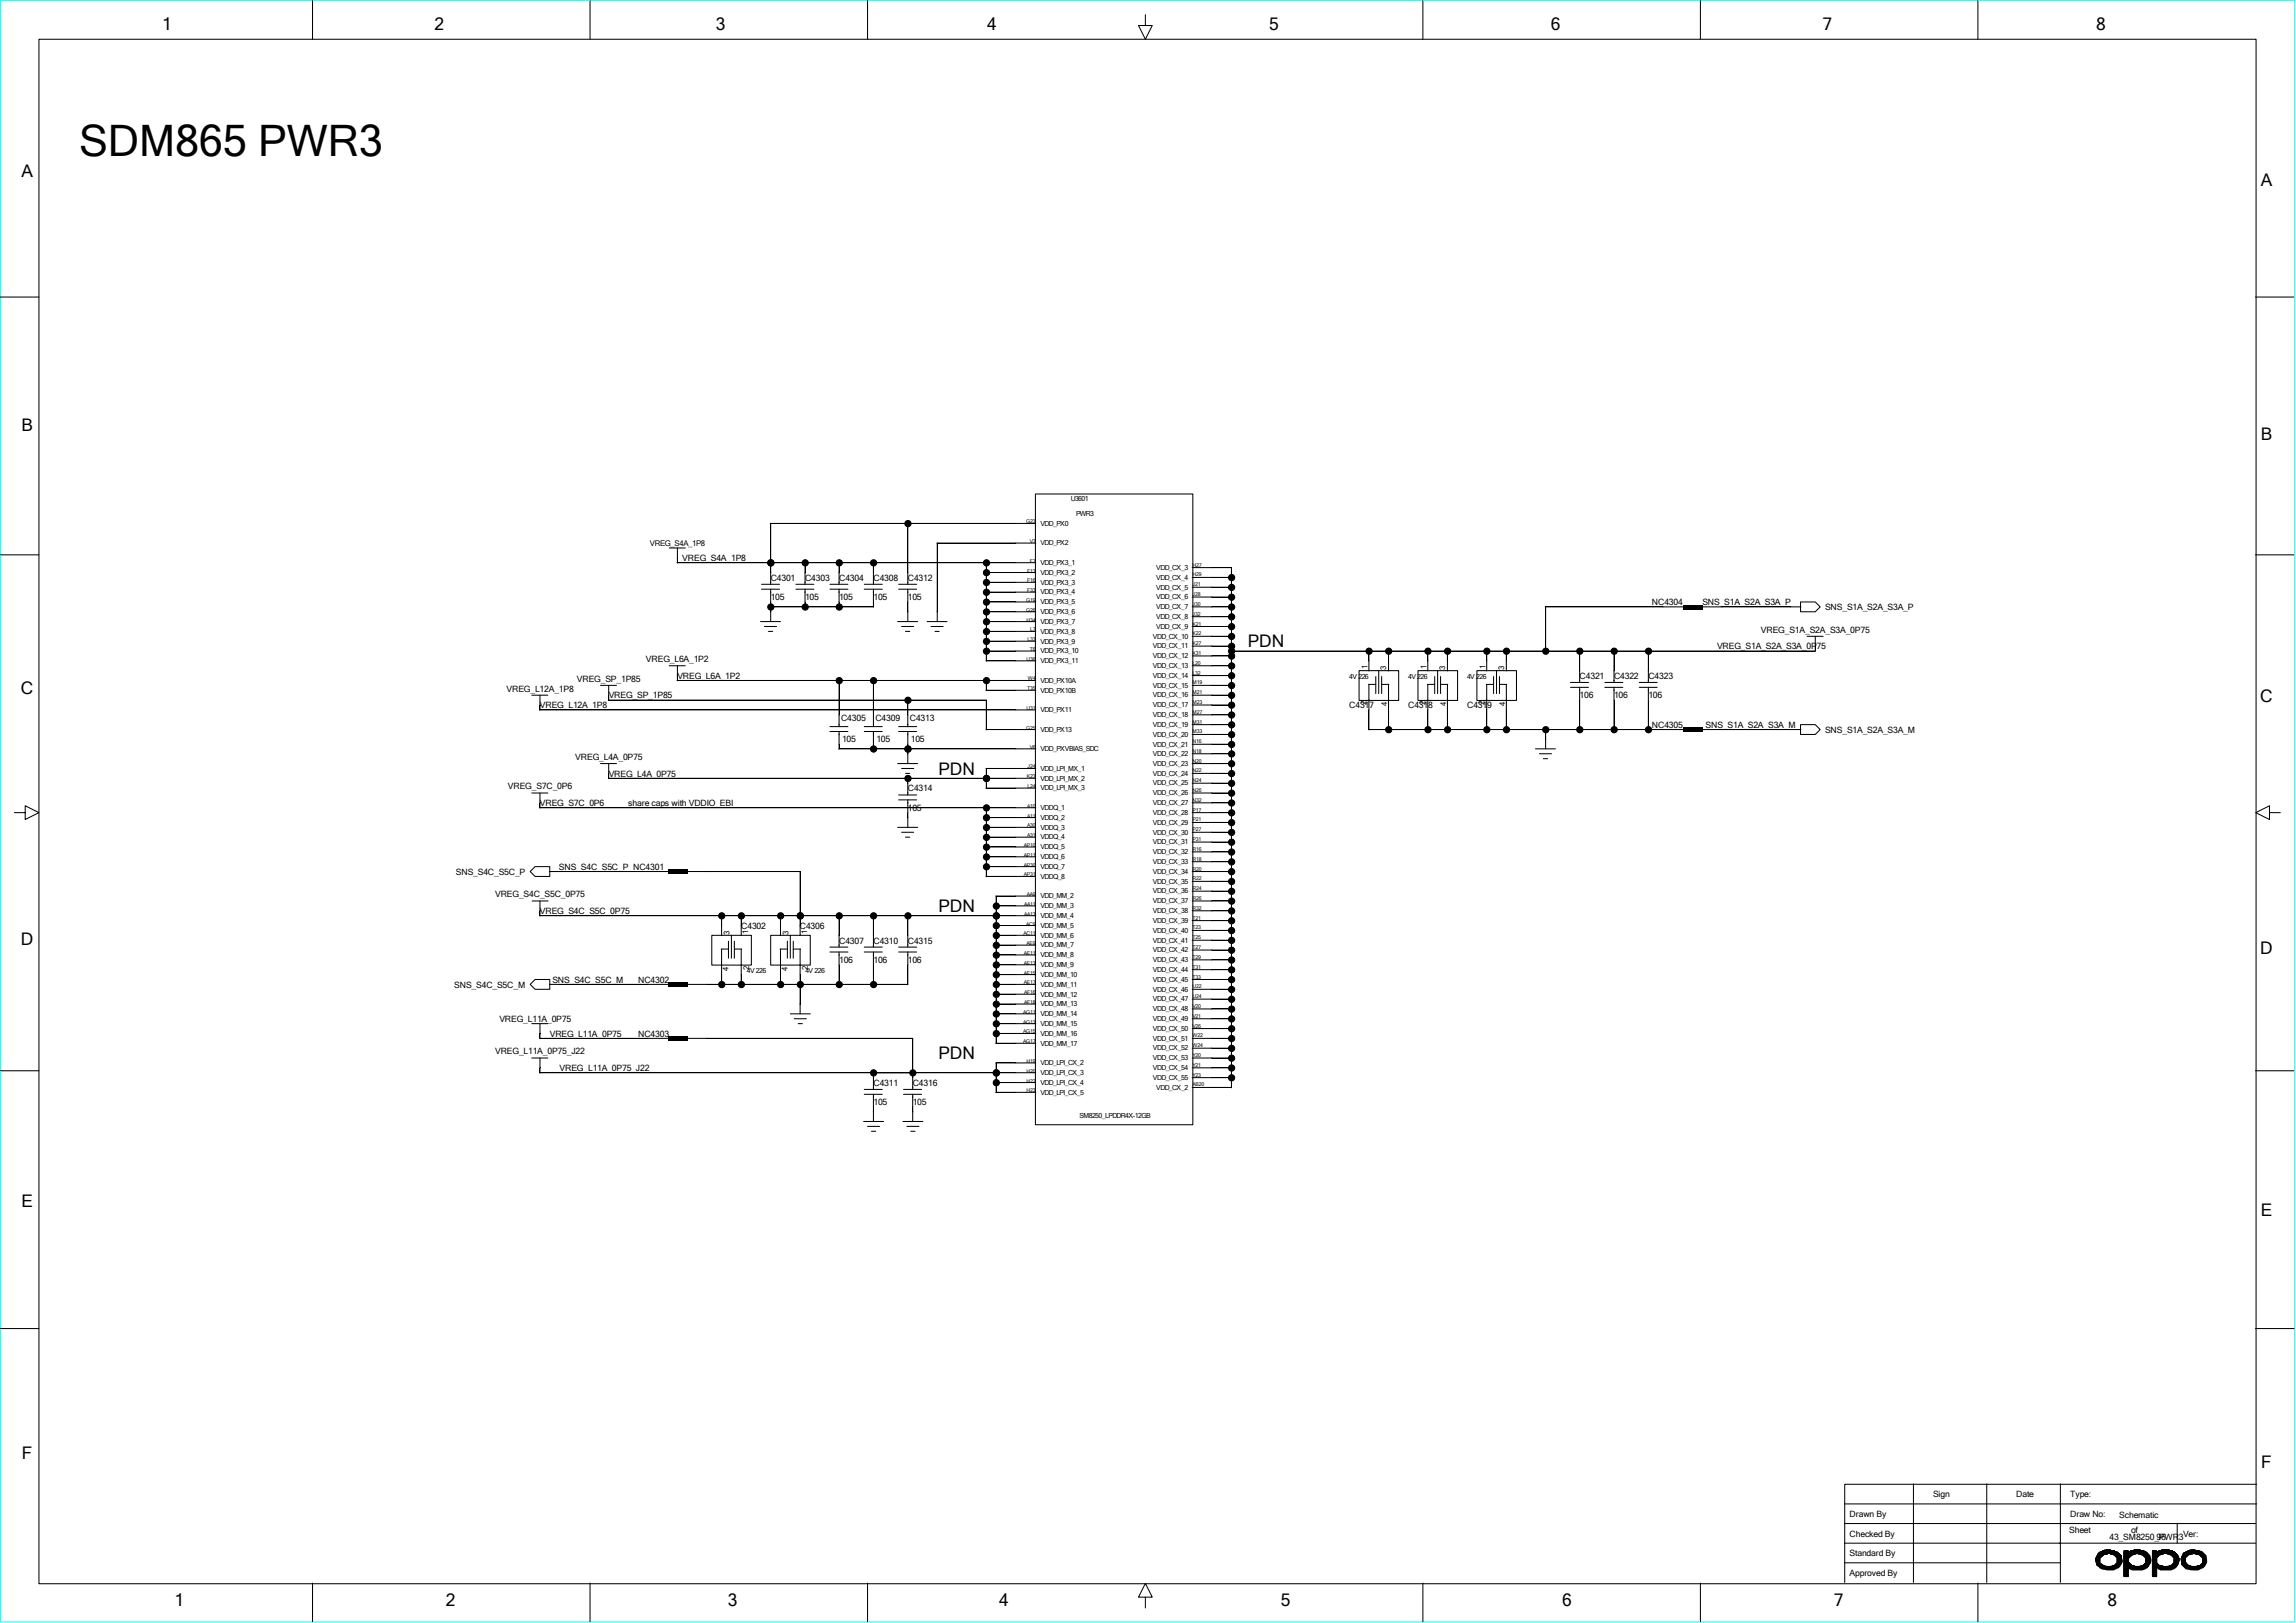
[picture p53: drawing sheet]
<svg xmlns="http://www.w3.org/2000/svg" width="297mm" height="210mm" viewBox="0 0 297 210" stroke-linecap="round" stroke-linejoin="round" font-family="sans-serif">
<defs><g id="words">
<text font-size="5.6" x="10.2" y="20.2">SDM865 PWR3</text>
<g font-size="2.2">
<text x="21" y="3.9">1</text>
<text x="56.2" y="3.9">2</text>
<text x="92.6" y="3.9">3</text>
<text x="127.7" y="3.9">4</text>
<text x="164.2" y="3.9">5</text>
<text x="200.6" y="3.9">6</text>
<text x="235.8" y="3.9">7</text>
<text x="271.1" y="3.9">8</text>
<text x="2.8" y="22.9">A</text>
<text x="292.5" y="24.1">A</text>
<text x="2.8" y="55.8">B</text>
<text x="292.5" y="57">B</text>
<text x="161.4" y="83.8">PDN</text>
<text x="2.7" y="89.7">C</text>
<text x="292.4" y="90.8">C</text>
<text x="121.4" y="100.2">PDN</text>
<text x="121.4" y="118">PDN</text>
<text x="2.7" y="122.3">D</text>
<text x="292.4" y="123.5">D</text>
<text x="121.4" y="137.1">PDN</text>
<text x="2.8" y="156.2">E</text>
<text x="292.5" y="157.4">E</text>
<text x="2.8" y="188.8">F</text>
<text x="292.5" y="189.9">F</text>
<text x="22.6" y="207.9">1</text>
<text x="57.7" y="207.9">2</text>
<text x="94.1" y="207.9">3</text>
<text x="129.2" y="207.9">4</text>
<text x="165.7" y="207.9">5</text>
<text x="202.1" y="207.9">6</text>
<text x="237.2" y="207.9">7</text>
<text x="272.6" y="207.9">8</text>
</g>
<g font-size="1.1">
<text x="88.3" y="72.6">VREG_S4A_1P8</text>
<text x="99.7" y="77.7">105</text>
<text x="99.7" y="75.1">C4301</text>
<text x="104.1" y="77.7">105</text>
<text x="104.1" y="75.1">C4303</text>
<text x="108.5" y="77.7">105</text>
<text x="108.5" y="75.1">C4304</text>
<text x="113" y="77.7">105</text>
<text x="113" y="75.1">C4308</text>
<text x="117.4" y="75.1">C4312</text>
<text x="117.4" y="77.7">105</text>
<text x="213.7" y="78.3">NC4304</text>
<text x="220.2" y="78.3">SNS_S1A_S2A_S3A_P</text>
<text x="227.8" y="81.9">VREG_S1A_S2A_S3A_0P75</text>
<text x="236.1" y="79">SNS_S1A_S2A_S3A_P</text>
<text x="65.5" y="89.5">VREG_L12A_1P8</text>
<text x="74.6" y="88.2">VREG_SP_1P85</text>
<text x="83.6" y="85.7">VREG_L6A_1P2</text>
<text x="87.6" y="87.8">VREG_L6A_1P2</text>
<text x="204.3" y="87.8">C4321</text>
<text x="208.8" y="87.8">C4322</text>
<text x="213.2" y="87.8">C4323</text>
<text x="222.1" y="84">VREG_S1A_S2A_S3A_0P75</text>
<text x="69.8" y="91.7">VREG_L12A_1P8</text>
<text x="78.7" y="90.4">VREG_SP_1P85</text>
<text x="108.8" y="93.3">C4305</text>
<text x="108.9" y="96">105</text>
<text x="113.2" y="93.3">C4309</text>
<text x="113.4" y="96">105</text>
<text x="117.7" y="93.3">C4313</text>
<text x="117.8" y="96">105</text>
<text x="174.5" y="91.7">C4317</text>
<text x="182.2" y="91.7">C4318</text>
<text x="189.8" y="91.7">C4319</text>
<text x="204.3" y="90.4">106</text>
<text x="208.8" y="90.4">106</text>
<text x="213.2" y="90.4">106</text>
<text x="213.7" y="94.2">NC4305</text>
<text x="220.6" y="94.2">SNS_S1A_S2A_S3A_M</text>
<text x="236.1" y="94.8">SNS_S1A_S2A_S3A_M</text>
<text x="74.4" y="98.3">VREG_L4A_0P75</text>
<text x="78.7" y="100.5">VREG_L4A_0P75</text>
<text x="65.7" y="102.2">VREG_S7C_0P6</text>
<text x="69.8" y="104.3">VREG_S7C_0P6</text>
<text x="81.3" y="104.3">share caps with VDDIO_EBI</text>
<text x="117.4" y="102.4">C4314</text>
<text x="117.4" y="104.9">105</text>
<text x="59" y="113.2">SNS_S4C_S5C_P</text>
<text x="72.3" y="112.6">SNS_S4C_S5C_P NC4301</text>
<text x="64.1" y="116.1">VREG_S4C_S5C_0P75</text>
<text x="69.8" y="118.3">VREG_S4C_S5C_0P75</text>
<text x="95.9" y="120.2">C4302</text>
<text x="103.5" y="120.2">C4306</text>
<text x="108.5" y="122.1">C4307</text>
<text x="108.5" y="124.6">106</text>
<text x="113" y="122.1">C4310</text>
<text x="113" y="124.6">106</text>
<text x="117.4" y="122.1">C4315</text>
<text x="117.4" y="124.6">106</text>
<text x="58.8" y="127.8">SNS_S4C_S5C_M</text>
<text x="71.5" y="127.2">SNS_S4C_S5C_M</text>
<text x="82.5" y="127.2">NC4302</text>
<text x="64.1" y="136.4">VREG_L11A_0P75_J22</text>
<text x="64.6" y="132.2">VREG_L11A_0P75</text>
<text x="71.1" y="134.2">VREG_L11A_0P75</text>
<text x="82.5" y="134.2">NC4303</text>
<text x="72.4" y="138.6">VREG_L11A_0P75_J22</text>
<text x="113" y="140.5">C4311</text>
<text x="113" y="143">105</text>
<text x="118.1" y="143">105</text>
<text x="118.1" y="140.5">C4316</text>
<text x="239.3" y="196.3">Drawn By</text>
<text x="250.1" y="193.8">Sign</text>
<text x="260.8" y="193.8">Date</text>
<text x="267.8" y="196.3">Draw No:</text>
<text x="267.8" y="193.8">Type:</text>
<text x="274.2" y="196.4">Schematic</text>
<text x="239.3" y="198.8">Checked By</text>
<text x="239.3" y="201.4">Standard By</text>
<text x="239.3" y="203.9">Approved By</text>
<text x="267.7" y="198.3">Sheet</text>
<text x="272.9" y="199.2">43_SM8250_PWR3</text>
<text x="275.7" y="198.3">of</text>
<text x="279" y="199.2">96</text>
<text x="282.4" y="198.8">Ver:</text>
</g>
<g font-size="1">
<text x="84.1" y="70.7">VREG_S4A_1P8</text>
<text x="176.9" y="86.6" transform="rotate(-90 176.9 86.6)">1</text>
<text x="179.3" y="86.7" transform="rotate(-90 179.3 86.7)">3</text>
<text x="184.5" y="86.6" transform="rotate(-90 184.5 86.6)">1</text>
<text x="186.9" y="86.7" transform="rotate(-90 186.9 86.7)">3</text>
<text x="192.2" y="86.6" transform="rotate(-90 192.2 86.6)">1</text>
<text x="194.6" y="86.7" transform="rotate(-90 194.6 86.7)">3</text>
<text x="176.8" y="91.2" transform="rotate(-90 176.8 91.2)">2</text>
<text x="179.5" y="91.4" transform="rotate(-90 179.5 91.4)">4</text>
<text x="184.4" y="91.2" transform="rotate(-90 184.4 91.2)">2</text>
<text x="187.1" y="91.4" transform="rotate(-90 187.1 91.4)">4</text>
<text x="192" y="91.2" transform="rotate(-90 192 91.2)">2</text>
<text x="194.7" y="91.4" transform="rotate(-90 194.7 91.4)">4</text>
<text x="94.2" y="125.6" transform="rotate(-90 94.2 125.6)">4</text>
<text x="94.4" y="120.9" transform="rotate(-90 94.4 120.9)">3</text>
<text x="96.8" y="120.8" transform="rotate(-90 96.8 120.8)">1</text>
<text x="96.9" y="125.5" transform="rotate(-90 96.9 125.5)">2</text>
<text x="101.9" y="125.6" transform="rotate(-90 101.9 125.6)">4</text>
<text x="102" y="120.9" transform="rotate(-90 102 120.9)">3</text>
<text x="104.4" y="120.8" transform="rotate(-90 104.4 120.8)">1</text>
<text x="104.5" y="125.5" transform="rotate(-90 104.5 125.5)">2</text>
</g>
<g font-size=".9">
<text x="138.5" y="64.9">U3601</text>
<text x="134.6" y="68">VDD_PX0</text>
<text x="134.6" y="70.6">VDD_PX2</text>
<text x="139.2" y="66.8">PWR3</text>
<text x="134.6" y="73.1">VDD_PX3_1</text>
<text x="134.6" y="74.4">VDD_PX3_2</text>
<text x="134.6" y="75.6">VDD_PX3_3</text>
<text x="134.6" y="76.9">VDD_PX3_4</text>
<text x="149.6" y="73.7">VDD_CX_3</text>
<text x="149.6" y="75">VDD_CX_4</text>
<text x="149.6" y="76.3">VDD_CX_5</text>
<text x="149.6" y="77.6">VDD_CX_6</text>
<text x="134.6" y="78.2">VDD_PX3_5</text>
<text x="134.6" y="79.5">VDD_PX3_6</text>
<text x="134.6" y="80.7">VDD_PX3_7</text>
<text x="134.6" y="82">VDD_PX3_8</text>
<text x="134.6" y="83.3">VDD_PX3_9</text>
<text x="149.1" y="82.6">VDD_CX_10</text>
<text x="149.1" y="83.9">VDD_CX_11</text>
<text x="149.6" y="78.8">VDD_CX_7</text>
<text x="149.6" y="80.1">VDD_CX_8</text>
<text x="149.6" y="81.4">VDD_CX_9</text>
<text x="134.6" y="84.5">VDD_PX3_10</text>
<text x="134.6" y="85.8">VDD_PX3_11</text>
<text x="134.6" y="88.3">VDD_PX10A</text>
<text x="134.6" y="89.6">VDD_PX10B</text>
<text x="149.1" y="85.2">VDD_CX_12</text>
<text x="149.1" y="86.4">VDD_CX_13</text>
<text x="149.1" y="87.7">VDD_CX_14</text>
<text x="149.1" y="89">VDD_CX_15</text>
<text x="174.5" y="87.8">4V 226</text>
<text x="182.2" y="87.8">4V 226</text>
<text x="189.8" y="87.8">4V 226</text>
<text x="134.6" y="92.2">VDD_PX11</text>
<text x="134.6" y="94.7">VDD_PX13</text>
<text x="149.1" y="90.3">VDD_CX_16</text>
<text x="149.1" y="91.5">VDD_CX_17</text>
<text x="149.1" y="92.8">VDD_CX_18</text>
<text x="149.1" y="94.1">VDD_CX_19</text>
<text x="149.1" y="95.3">VDD_CX_20</text>
<text x="134.6" y="97.2">VDD_PXVBIAS_SDC</text>
<text x="134.6" y="99.7">VDD_LPI_MX_1</text>
<text x="134.6" y="101">VDD_LPI_MX_2</text>
<text x="149.1" y="96.6">VDD_CX_21</text>
<text x="149.1" y="97.8">VDD_CX_22</text>
<text x="149.1" y="99.1">VDD_CX_23</text>
<text x="149.1" y="100.4">VDD_CX_24</text>
<text x="149.1" y="101.6">VDD_CX_25</text>
<text x="134.6" y="102.3">VDD_LPI_MX_3</text>
<text x="134.6" y="104.8">VDDQ_1</text>
<text x="134.6" y="106.1">VDDQ_2</text>
<text x="134.6" y="107.4">VDDQ_3</text>
<text x="149.1" y="102.9">VDD_CX_26</text>
<text x="149.1" y="104.2">VDD_CX_27</text>
<text x="149.1" y="105.5">VDD_CX_28</text>
<text x="149.1" y="106.7">VDD_CX_29</text>
<text x="149.1" y="108">VDD_CX_30</text>
<text x="134.6" y="108.6">VDDQ_4</text>
<text x="134.6" y="109.9">VDDQ_5</text>
<text x="134.6" y="111.2">VDDQ_6</text>
<text x="134.6" y="112.4">VDDQ_7</text>
<text x="134.6" y="113.7">VDDQ_8</text>
<text x="149.1" y="109.3">VDD_CX_31</text>
<text x="149.1" y="110.5">VDD_CX_32</text>
<text x="149.1" y="111.8">VDD_CX_33</text>
<text x="149.1" y="113.1">VDD_CX_34</text>
<text x="134.6" y="116.2">VDD_MM_2</text>
<text x="134.6" y="117.5">VDD_MM_3</text>
<text x="134.6" y="118.8">VDD_MM_4</text>
<text x="149.1" y="114.3">VDD_CX_35</text>
<text x="149.1" y="115.6">VDD_CX_36</text>
<text x="149.1" y="116.9">VDD_CX_37</text>
<text x="149.1" y="118.2">VDD_CX_38</text>
<text x="149.1" y="119.4">VDD_CX_39</text>
<text x="96.6" y="125.9">4V 226</text>
<text x="104.2" y="125.9">4V 226</text>
<text x="134.6" y="120.1">VDD_MM_5</text>
<text x="134.6" y="121.3">VDD_MM_6</text>
<text x="134.6" y="122.6">VDD_MM_7</text>
<text x="134.6" y="123.9">VDD_MM_8</text>
<text x="134.6" y="125.1">VDD_MM_9</text>
<text x="149.1" y="120.7">VDD_CX_40</text>
<text x="149.1" y="122">VDD_CX_41</text>
<text x="149.1" y="123.2">VDD_CX_42</text>
<text x="149.1" y="124.5">VDD_CX_43</text>
<text x="149.1" y="125.8">VDD_CX_44</text>
<text x="134.6" y="126.4">VDD_MM_10</text>
<text x="134.6" y="127.7">VDD_MM_11</text>
<text x="134.6" y="128.9">VDD_MM_12</text>
<text x="134.6" y="130.2">VDD_MM_13</text>
<text x="134.6" y="131.5">VDD_MM_14</text>
<text x="149.1" y="127">VDD_CX_45</text>
<text x="149.1" y="128.3">VDD_CX_46</text>
<text x="149.1" y="129.6">VDD_CX_47</text>
<text x="149.1" y="130.9">VDD_CX_48</text>
<text x="134.6" y="132.8">VDD_MM_15</text>
<text x="134.6" y="134">VDD_MM_16</text>
<text x="134.6" y="135.3">VDD_MM_17</text>
<text x="134.6" y="137.8">VDD_LPI_CX_2</text>
<text x="149.1" y="132.1">VDD_CX_49</text>
<text x="149.1" y="133.4">VDD_CX_50</text>
<text x="149.1" y="134.7">VDD_CX_51</text>
<text x="149.1" y="135.9">VDD_CX_52</text>
<text x="149.1" y="137.2">VDD_CX_53</text>
<text x="134.6" y="139.1">VDD_LPI_CX_3</text>
<text x="134.6" y="140.4">VDD_LPI_CX_4</text>
<text x="134.6" y="141.6">VDD_LPI_CX_5</text>
<text x="149.1" y="138.5">VDD_CX_54</text>
<text x="149.1" y="139.7">VDD_CX_55</text>
<text x="149.6" y="141">VDD_CX_2</text>
<text x="139.7" y="144.7">SM8250_LPDDR4X-12GB</text>
</g>
<g font-size=".7">
<text x="132.8" y="67.7">G23</text>
<text x="133.2" y="70.3">V7</text>
<text x="132.8" y="77.9">G19</text>
<text x="132.9" y="76.6">F33</text>
<text x="132.9" y="75.4">F16</text>
<text x="132.9" y="74.1">F13</text>
<text x="133.2" y="72.8">F7</text>
<text x="154.3" y="77.1">J28</text>
<text x="154.3" y="75.9">J21</text>
<text x="154.3" y="74.6">H29</text>
<text x="154.3" y="73.3">H27</text>
<text x="132.8" y="79.2">G26</text>
<text x="132.8" y="80.4">H34</text>
<text x="132.9" y="83">L33</text>
<text x="133.3" y="81.7">L7</text>
<text x="154.3" y="83.5">K27</text>
<text x="154.3" y="82.2">K22</text>
<text x="154.3" y="80.9">K21</text>
<text x="154.3" y="79.7">J32</text>
<text x="154.3" y="78.4">J30</text>
<text x="132.8" y="85.5">U36</text>
<text x="132.9" y="89.3">T35</text>
<text x="133" y="88.1">W4</text>
<text x="133.2" y="84.2">T6</text>
<text x="154.3" y="89.8">M21</text>
<text x="154.3" y="88.6">M19</text>
<text x="154.3" y="87.3">L32</text>
<text x="154.3" y="86">L20</text>
<text x="154.3" y="84.8">K31</text>
<text x="132.8" y="94.4">G25</text>
<text x="132.8" y="91.9">U31</text>
<text x="154.3" y="94.9">M33</text>
<text x="154.3" y="93.6">M31</text>
<text x="154.3" y="92.4">M27</text>
<text x="154.3" y="91.1">M23</text>
<text x="132.8" y="100.7">K23</text>
<text x="132.9" y="102">L24</text>
<text x="132.9" y="99.4">J24</text>
<text x="133.2" y="96.9">V6</text>
<text x="154.3" y="101.2">N24</text>
<text x="154.3" y="99.9">N22</text>
<text x="154.3" y="98.7">N20</text>
<text x="154.3" y="97.4">N18</text>
<text x="154.3" y="96.2">N16</text>
<text x="132.9" y="107.1">A30</text>
<text x="132.9" y="105.8">A11</text>
<text x="132.9" y="104.5">A10</text>
<text x="154.3" y="107.6">P27</text>
<text x="154.3" y="106.3">P21</text>
<text x="154.3" y="105">P17</text>
<text x="154.3" y="103.8">N32</text>
<text x="154.3" y="102.5">N26</text>
<text x="132.5" y="113.4">AP31</text>
<text x="132.5" y="112.1">AP30</text>
<text x="132.5" y="110.9">AP11</text>
<text x="132.5" y="109.6">AP10</text>
<text x="132.9" y="108.3">A31</text>
<text x="154.3" y="113.9">R22</text>
<text x="154.3" y="112.6">R20</text>
<text x="154.3" y="111.4">R18</text>
<text x="154.3" y="110.1">R16</text>
<text x="154.3" y="108.8">P31</text>
<text x="132.5" y="118.5">AA13</text>
<text x="132.5" y="117.2">AA11</text>
<text x="132.8" y="119.8">AC9</text>
<text x="132.8" y="116">AA9</text>
<text x="154.3" y="119">T21</text>
<text x="154.3" y="117.7">R32</text>
<text x="154.3" y="116.5">R26</text>
<text x="154.3" y="115.2">R24</text>
<text x="132.4" y="121">AC11</text>
<text x="132.5" y="124.8">AE13</text>
<text x="132.5" y="123.6">AE11</text>
<text x="132.8" y="122.3">AE9</text>
<text x="154.3" y="125.3">T31</text>
<text x="154.3" y="124.1">T29</text>
<text x="154.3" y="122.8">T27</text>
<text x="154.3" y="121.5">T25</text>
<text x="154.3" y="120.3">T23</text>
<text x="132.4" y="131.2">AG11</text>
<text x="132.5" y="127.4">AE17</text>
<text x="132.5" y="126.1">AE15</text>
<text x="132.5" y="129.9">AF18</text>
<text x="132.5" y="128.7">AF16</text>
<text x="154.3" y="131.7">V21</text>
<text x="154.3" y="130.4">V20</text>
<text x="154.3" y="129.2">U24</text>
<text x="154.3" y="127.9">U22</text>
<text x="154.3" y="126.6">T33</text>
<text x="132.4" y="135">AG17</text>
<text x="132.4" y="133.7">AG15</text>
<text x="132.4" y="132.5">AG13</text>
<text x="132.8" y="137.5">H19</text>
<text x="154.3" y="136.8">Y20</text>
<text x="154.3" y="135.5">W24</text>
<text x="154.3" y="134.2">W22</text>
<text x="154.3" y="133">V26</text>
<text x="132.8" y="141.4">H23</text>
<text x="132.8" y="140.1">H22</text>
<text x="132.8" y="138.8">H20</text>
<text x="154.3" y="140.6">AB20</text>
<text x="154.3" y="139.3">Y23</text>
<text x="154.3" y="138">Y21</text>
</g>
</g></defs>
<path d="M.1 0h296.7v209.9h-296.7z" fill="none" stroke="#0ff" stroke-width=".13"/>
<g fill="none" stroke="#000" stroke-width=".13">
<path d="M5 5.1h286.8v199.8h-286.8zM40.4 .1v5M76.3 .1v5M112.2 .1v5M148.2 1.9v1.4h.9l-.9 1.8-.9-1.8h.9M184.1 .1v5M220 .1v5M255.9 .1v5M0 38.4h5M291.8 38.4h5M0 71.8h5M86.6 70.9h2"/>
<path d="M87.6 72.8h46.4M87.6 70.9v2M98.5 76.2h2.3M98.5 75.6h2.3M99.7 67.7h34.3M99.7 78.5h13.3M99.7 67.7v7.9M99.7 76.2v4.2M103 76.2h2.3M103 75.6h2.3M104.1 72.8v2.8M104.1 76.2v2.4"/>
<path d="M107.4 76.2h2.3M107.4 75.6h2.3M108.5 72.8v2.8M108.5 76.2v2.4M111.8 76.2h2.3M111.8 75.6h2.3M113 72.8v2.8M113 76.2v2.4M116.2 76.2h2.4M116.2 75.6h2.4M117.4 67.7v7.9M117.4 76.2v4.2"/>
<path d="M121.2 70.3h12.8M121.2 70.3v10.1M127.6 79.2h6.4M127.6 77.9h6.4M127.6 76.6h6.4M127.6 75.4h6.4M127.6 74.1h6.4M127.6 72.8v12.8M133.9 63.9h20.4v81.6h-20.4zM154.2 78.5h5.1M154.2 74.7h5.1M154.2 73.4h5.1v67.4"/>
<path d="M154.2 76h5.1M154.2 77.3h5.1M154.2 79.8h5.1M199.9 78.5h17.8M199.9 78.5v5.8M220.2 78.5h12.8M232.9 77.9h1.9l.7 .6-.7 .7h-1.9zM291.8 71.8h5M68.8 90h2.1M69.8 91.9h64.2M69.8 90v1.9M77.7 88.7h2.1"/>
<path d="M77.7 98.8h2.1M78.7 90.6h48.9v3.8M78.7 88.7v1.9M78.7 98.8v2M86.6 86.1h2M87.6 88.1h46.4M87.6 86.1v2M98.4 80.4h2.6M98.9 81.1h1.6M99.4 81.7h.5M107.4 94.7h2.3M107.4 94h2.3"/>
<path d="M108.5 96.9h25.5M108.5 88.1v5.9M108.5 94.7v2.2M111.8 94.7h2.3M111.8 94h2.3M113 88.1v5.9M113 94.7v2.2M116.1 80.4h2.6M116.1 98.8h2.6M116.2 94.7h2.4M116.2 94h2.4M116.6 81.1h1.6"/>
<path d="M116.6 99.4h1.6M117.1 81.7h.6M117.4 90.6v3.4M117.4 94.7v4.1M119.9 80.4h2.6M120.4 81.1h1.6M120.9 81.7h.6M127.6 80.4h6.4M127.6 81.7h6.4M127.6 85.5h6.4M127.6 84.2h6.4M127.6 83h6.4"/>
<path d="M127.6 89.3h6.4M127.6 94.4h6.4M127.6 99.4h6.4M127.6 88.1v1.3M127.6 99.4v2.6M154.2 81.1h5.1M154.2 86.1h5.1M154.2 90h5.1M154.2 88.7h5.1M154.2 98.8h5.1M154.2 82.3h5.1M154.2 97.5h5.1"/>
<path d="M154.2 83.6h5.1M154.2 84.9h5.1M154.2 87.4h5.1M154.2 91.2h5.1M154.2 92.5h5.1M154.2 93.8h5.1M154.2 95h5.1M154.2 96.3h5.1M159.3 84.2h75.5M175.8 86.8h5.1v3.8h-5.1zM177 94.4h40.7M177 88.6h1"/>
<path d="M177.1 84.2v2.6M177.1 88.6v5.8M178 87.5v2.2M178.4 86.8v2.9M178.7 88.6h1M178.7 87.5v2.2M179.6 84.2v2.6M179.6 88.6v5.8M183.4 86.8h5.2v3.8h-5.2zM184.7 88.6h.9M184.7 84.2v2.6M184.7 88.6v5.8"/>
<path d="M185.6 87.5v2.2M186 86.8v2.9M186.4 88.6h.9M186.4 87.5v2.2M187.2 84.2v2.6M187.2 88.6v5.8M191.1 86.8h5.1v3.8h-5.1zM192.3 88.6h.9M192.3 84.2v2.6M192.3 88.6v5.8M193.2 87.5v2.2M193.6 86.8v2.9"/>
<path d="M194 88.6h.9M194 87.5v2.2M194.9 84.2v2.6M194.9 88.6v5.8M198.6 96.9h2.6M199.1 97.5h1.6M199.6 98.2h.6M199.9 94.4v2.5M203.2 88.9h2.3M203.2 88.3h2.3M204.3 84.2v4.1M204.3 88.9v5.5"/>
<path d="M207.6 88.9h2.3M207.6 88.3h2.3M208.8 84.2v4.1M208.8 88.9v5.5M212 88.9h2.4M212 88.3h2.4M213.2 84.2v4.1M213.2 88.9v5.5M220.2 94.4h12.8M232.9 93.8h1.9l.7 .6-.7 .6h-1.9zM233.8 82.3h2M234.8 82.3v2"/>
<path d="M1.9 105.2h1.4v-.9l1.7 .9-1.7 .8v-.8M68.6 112.8l.6-.7h1.9v1.3h-1.9zM68.8 102.6h2.1M68.8 116.6h2.1M69.8 104.5h64.2M69.8 118.5h64.2M69.8 102.6v2M69.8 116.6v1.9M71.1 112.8h15.3M78.7 100.7h55.3M88.9 112.8h14.6v8.3M93.3 118.5v2.6"/>
<path d="M95.9 118.5v2.6M101 118.5v2.6M108.5 118.5v4.1M113 118.5v4.1M116.1 107.1h2.6M116.2 103.5h2.4M116.2 102.9h2.4M116.6 107.7h1.6M117.1 100.1h.6M117.1 108.3h.6M117.4 100.7v2.2M117.4 103.5v3.6"/>
<path d="M117.4 118.5v4.1M127.6 102h6.4M127.6 107.1h6.4M127.6 108.3h6.4M127.6 113.4h6.4M127.6 112.1h6.4M127.6 110.9h6.4M127.6 109.6h6.4M127.6 105.8h6.4M127.6 104.5v9M128.8 116h5.2M128.8 117.2h5.2"/>
<path d="M128.8 119.8h5.2M128.9 116v19M154.2 100.1h5.1M154.2 107.7h5.1M154.2 102.6h5.1M154.2 116.6h5.1M154.2 112.8h5.1M154.2 101.3h5.1M154.2 103.9h5.1M154.2 105.2h5.1M154.2 106.4h5.1M154.2 109h5.1"/>
<path d="M154.2 110.2h5.1M154.2 111.5h5.1M154.2 114h5.1M154.2 115.3h5.1M154.2 117.9h5.1M154.2 119.1h5.1M293.6 105.2v-.9l-1.8 .9 1.8 .8v-.8h1.4M0 138.6h5M68.6 127.4l.6-.7h1.9v1.3h-1.9zM68.8 132.5h2.1M68.8 136.9h2.1M69.8 134.4h16.6"/>
<path d="M69.8 138.8h64.2M69.8 132.5v1.9M69.8 136.9v2M71.1 127.4h15.3M88.9 127.4h28.5M88.9 134.4h29.2v6.6M92.1 121h5.1v3.9h-5.1zM93.3 122.8h.9M93.3 122.8v4.6M94.2 121.8v2.2M94.6 121v3M95 122.8h.9"/>
<path d="M95 121.8v2.2M95.9 122.8v4.6M99.7 121h5.1v3.9h-5.1zM100.9 122.8h1M101 122.8v4.6M101.9 121.8v2.2M102.2 121v3M102.2 131.2h2.6M102.6 122.8h.9M102.6 121.8v2.2M102.7 131.8h1.6M103.3 132.5h.5"/>
<path d="M103.5 122.8v8.4M107.4 123.2h2.3M107.4 122.6h2.3M108.5 123.2v4.2M111.8 123.2h2.3M111.8 122.6h2.3M113 123.2v4.2M113 138.8v2.2M116.2 123.2h2.4M116.2 122.6h2.4M117.4 123.2v4.2M128.8 127.4h5.2"/>
<path d="M128.8 131.2h5.2M128.8 132.5h5.2M128.8 137.5h5.2M128.8 121h5.2M128.8 122.3h5.2M128.8 123.6h5.2M128.8 124.8h5.2M128.8 126.1h5.2M128.8 128.7h5.2M128.8 129.9h5.2M128.8 133.7h5.2M128.8 135h5.2"/>
<path d="M128.9 137.5v3.9M154.2 131.8h5.1M154.2 136.9h5.1M154.2 134.4h5.1M154.2 120.4h5.1M154.2 121.7h5.1M154.2 122.9h5.1M154.2 124.2h5.1M154.2 125.5h5.1M154.2 126.7h5.1M154.2 128h5.1M154.2 129.3h5.1"/>
<path d="M154.2 130.6h5.1M154.2 133.1h5.1M154.2 135.6h5.1M154.2 138.2h5.1M154.2 139.4h5.1M291.8 138.6h5M111.7 145.1h2.6M111.8 141.6h2.3M111.8 141h2.3M112.2 145.8h1.6M112.7 146.4h.6M113 141.6v3.5"/>
<path d="M116.8 145.1h2.6M116.9 141.6h2.3M116.9 141h2.3M117.3 145.8h1.6M117.8 146.4h.6M118.1 141.6v3.5M128.8 141.4h5.2M128.8 140.1h5.2M154.2 140.7h5.1M0 171.9h5M291.8 171.9h5M238.6 194.6h53.3"/>
<path d="M238.6 199.7h53.2M238.6 197.1h53.2M247.5 192v12.8M257 192v12.8M266.5 192v12.8M281.6 197.1v2.6M291.9 192.1h-53.3v12.7M40.4 204.9v4.9M76.3 204.9v4.9M112.2 204.9v4.9M148.2 206.7h.9l-.9-1.8-.9 1.8h.9v1.4M184.1 204.9v4.9"/>
<path d="M220 204.9v4.9M238.6 202.2h27.9M255.9 204.9v4.9M271.1 201.6h.6M271.1 201.7h.5M271.1 201.8h.5M271.1 202h.5M271.1 202.1h.5M271.2 202.2h.4M271.2 201.3h.8M271.2 202.4h.7M271.2 202.5h.8"/>
<path d="M271.2 201.5v1M271.2 201.4v.8M271.3 202.6h.8M271.4 201.2v1.4h.6v.4v-.6M271.4 201.2v1.3M271.4 201h2.5M271.5 201v1.6v-1.5v.1M271.5 202.2v.4h.7M271.5 201a2.22 2.22 0 0 1 2.9 .3l.1 .8a1.54 1.54 0 0 1-1.7 1l-.9-.1-.7-.5-.1-.8zM271.6 201.6l.5-.4 .7-.2 .7 .2 .4 .4v.6l-.4 .4-.7 .1-.7-.1-.5-.4zM271.6 200.9v1.8M271.6 200.8h2.2"/>
<path d="M271.7 200.8v.7M271.7 202.3v.6M271.9 202.5v.5h1.9M271.9 200.8v.7h-.7M272 200.7v.5M272 200.7h1.4M272.1 200.7v.5h-.8M272.1 202.6v.4M272.2 200.7v.4M272.2 202.6v.4M272.2 200.6h.8M272.4 200.7v.4"/>
<path d="M272.4 202.7v.4M272.5 203.1h1M272.5 200.5v.6M272.5 202.7v.4M272.6 200.5v.6h-1.3M272.6 202.7v.4M272.8 200.5v.5M272.8 202.7v.4M272.9 200.5v.5M272.9 202.7v.4M273 200.5v.6h1.2M273 202.7v.4"/>
<path d="M273.1 200.7v.4M273.1 202.7v.4M273.3 200.7v.4M273.3 202.6v.5M273.3 202.6h1M273.4 200.7v.4M273.4 202.6v.5M273.4 201.2h.9M273.5 202.6v.4v-.4M273.5 200.7v.5M273.6 201.3h.8M273.6 200.8v.5"/>
<path d="M273.6 202.4v.6h-1.5M273.7 201.5h.7M273.8 200.8v.7M273.8 202.3v.6M273.9 202.2h.5M273.9 201.6h.5M273.9 201.7h.5M273.9 201.8h.6M273.9 202h.6M273.9 202.1h.6M273.9 200.8v.8M273.9 202.2v.7"/>
<path d="M274 200.9v2h-2.4M274.2 201v1.7h-2.6M274.3 201.2v1.3h-.7M274.4 201.3v1.1h-.7M274.7 202.2h.7M274.7 201h3M274.7 201.2h1.2M274.7 201.6h.6M274.7 201.7h.6M274.7 201.8h.6M274.7 202h.6M274.7 202.1h.6"/>
<path d="M274.7 202.4h.8M274.7 202.5h1M274.7 202.6h1.1M274.7 203h.6M274.7 203.1h.6M274.7 200.8h2.9M274.7 200.7h.6M274.7 203.2h.6M274.7 203.4h.6M274.7 203.5h.6M274.7 203.6h.6M274.7 203.8h.6"/>
<path d="M274.7 203.9h.6M274.8 200.7h.5v.3v-.2l.9-.2h.6l.3 .1a1.21 1.21 0 0 1 1 .9 1.21 1.21 0 0 1-.4 1.3 2.25 2.25 0 0 1-1.4 .2 .83 .83 0 0 1-.9-.2h-.1v1.1h-.5zM274.8 200.7v3.3M274.9 200.7v3.3M275 200.7v3.3M275.2 200.7v3.3M275.3 200.7v3.3h-.6M275.3 201.6l.5-.4 .6-.2 .8 .2 .4 .4v.6l-.4 .4-.8 .1-.6-.1-.5-.4zM275.4 200.8v.8M275.4 202.2v.7M275.5 203h2.1M275.5 200.8v.7h-.8"/>
<path d="M275.5 202.3v.7M275.6 200.7h1.7M275.7 200.7v.6h-1M275.7 202.4v.6M275.8 200.7v.5M275.8 202.6v.5M275.9 200.7v.4M275.9 202.6v.5M276.1 200.5v.6M276.1 202.6v.5M276.1 200.6h.7M276.2 200.5v.6h-1.5"/>
<path d="M276.2 202.7v.4M276.3 200.5v.6M276.3 202.7v.4M276.4 200.5v.5M276.4 202.7v.4M276.6 200.5v.6M276.6 202.7v.4M276.6 201.1h1.2M276.7 200.5v.6M276.7 202.7v.4M276.8 200.5v.6M276.8 202.7v.4"/>
<path d="M276.9 200.7v.4M276.9 202.6v.5M277 201.2h1M277 202.6h.8M277.1 200.7v.4M277.1 202.6v.5M277.2 200.7v.5M277.2 202.6v.5h-1.4M277.3 201.3h.8M277.3 202.5h.7M277.3 200.7v.6M277.3 202.4v.6"/>
<path d="M277.4 201.5h.7M277.5 200.8v.7M277.5 202.3v.7M277.5 202.2h.7M277.5 201.6h.6M277.5 201.7h.7M277.5 201.8h.7M277.5 202.1h.7M277.6 200.8v.8M277.6 202.2v.7M277.7 200.9v2h-3M277.8 201v1.7h-3.1"/>
<path d="M278 201.2v1.4M278.1 201.3v1.1h-.7M278.2 201.8v.2h-.7M278.4 202.2h.6M278.4 201h3M278.4 201.2h1.1M278.4 201.6h.6M278.4 201.7h.6M278.4 201.8h.6M278.4 202h.6M278.4 202.1h.6M278.4 202.4h.7"/>
<path d="M278.4 202.5h.8M278.4 202.6h1.1M278.4 203h.6M278.4 203.1h.6M278.4 200.8h2.9M278.4 200.7h.6M278.4 203.2h.6M278.4 203.4h.6M278.4 203.5h.6M278.4 203.6h.6M278.4 203.8h.6M278.4 203.9h.6"/>
<path d="M278.5 200.7h.5v.3v-.2h.1a2.02 2.02 0 0 1 2.4 .3l.1 .2a.49 .49 0 0 1 .2 .8 1.18 1.18 0 0 1-1.6 1h-.2a.83 .83 0 0 1-.9-.2h-.1v1.1h-.5zM278.5 200.7v3.3M278.6 200.7v3.3M278.7 200.7v3.3M278.8 200.7v3.3M279 200.7v3.3h-.6M279.1 200.8v.7h-.7M279.1 202.3v.6M279.2 203h2.1M279.2 200.7v.6h-.8M279.2 202.4v.6M279.3 200.7h1.7"/>
<path d="M279.4 200.7v.5M279.4 202.6v.4M279.4 201.2l.7-.2 .8 .2 .4 .4v.6l-.4 .4-.8 .1-.7-.1-.4-.4v-.6zM279.5 200.7v.4M279.5 202.6v.5M279.6 200.5v.6M279.6 202.6v.5M279.7 200.5v.6h-1.3M279.7 202.6v.5M279.9 200.5v.6M279.9 202.7v.4M280 200.5v.5"/>
<path d="M280 202.7v.4M280.1 200.5v.5M280.1 202.7v.4M280.2 200.5v.5M280.2 202.7v.4M280.3 201.1h1.2M280.4 200.5v.6M280.4 202.7v.4M280.5 200.5v.6M280.5 202.7v.4M280.6 200.5v.6M280.6 202.6v.5"/>
<path d="M280.7 201.2h.9M280.8 200.7v.4M280.8 202.6v.5M280.8 202.6h.7M280.9 200.7v.5M280.9 202.6v.5h-1.5M281 201.3h.8M281 202.5h.6M281 200.7v.6M281 202.4v.6M281.1 201.5h.7M281.1 200.8v.7"/>
<path d="M281.1 202.3v.7M281.2 202.2h.6M281.2 201.6h.7M281.2 201.7h.7M281.2 201.8h.7M281.2 202h.7M281.2 202.1h.6M281.3 200.8v2.1M281.4 200.9v2h-3M281.5 201v1.7h-3.1M281.6 201.2v1.4M281.8 201.3v1.1h-.7"/>
<path d="M282.1 201.7h.6M282.2 201.8h.5M282.2 202h.5M282.2 202.2h.5M282.2 201.6h.5M282.2 202.4h.6M282.3 201.3v1.2h.7M282.3 202.1h.4M282.4 201.2h.8M282.4 202.6h.8M282.4 201v1.6M282.5 201h2.4"/>
<path d="M282.5 200.9v1.8M282.5 201a2.06 2.06 0 0 1 2.8 .3l.2 .8-.4 .6-.8 .4-1.5-.1-.5-.5-.1-.8zM282.6 202.9h2.4M282.7 200.9v2M282.7 200.8h2.1M282.8 200.8v.7h-.6M282.8 202.2v.8M282.9 200.8v.5h-.5M282.9 202.3v.7M283 200.7h1.3M283 201.2l.8-.2 .8 .2 .3 .4v.6l-.3 .4-.8 .1-.8-.1-.3-.4v-.6zM283 200.7v.5"/>
<path d="M283 202.4v.6M283.2 200.7v.4M283.2 202.6v.4M283.3 200.6h.6M283.3 200.7v.4M283.3 202.6v.5M283.4 200.7v.4M283.4 202.7v.4M283.5 200.5v.6h-1M283.5 202.7v.4M283.7 200.5v.6M283.7 202.7v.4"/>
<path d="M283.8 200.5v.5M283.8 202.7v.4M283.9 200.5v.6M283.9 202.7v.4M284 201.1h1.1M284.1 200.7v.4M284.1 202.7v.4M284.2 200.7v.4M284.2 202.7v.4M284.3 200.7v.4M284.3 202.6v.5M284.4 200.7v.4"/>
<path d="M284.4 202.6v.5h-1M284.5 201.2h.7M284.6 200.7v.5M284.6 202.6v.4h-1.9M284.6 201.3h.7M284.6 202.5h.6M284.7 200.8v.5M284.7 202.4v.6M284.8 201.5h.5M284.8 200.8v.7M284.8 202.3v.6M284.9 202.2h.4"/>
<path d="M284.9 201.6h.4M284.9 201.7h.4M284.9 201.8h.6M284.9 202h.6M284.9 202.1h.6M284.9 200.9v2M285.1 201v1.7h-2.6M285.2 201.2v1.4h-.9M285.3 201.3v1.1h-.5"/>
<circle cx="99.7" cy="78.5" r=".4"/>
<circle cx="99.7" cy="72.8" r=".4"/>
<circle cx="104.2" cy="72.8" r=".4"/>
<circle cx="104.2" cy="78.5" r=".4"/>
<circle cx="108.6" cy="72.8" r=".4"/>
<circle cx="108.6" cy="78.5" r=".4"/>
<circle cx="113" cy="72.8" r=".4"/>
<circle cx="117.5" cy="67.8" r=".4"/>
<circle cx="127.6" cy="77.9" r=".4"/>
<circle cx="127.6" cy="76.6" r=".4"/>
<circle cx="127.6" cy="74.1" r=".4"/>
<circle cx="127.6" cy="79.2" r=".4"/>
<circle cx="127.6" cy="72.8" r=".4"/>
<circle cx="127.6" cy="75.4" r=".4"/>
<circle cx="159.3" cy="76" r=".4"/>
<circle cx="159.3" cy="79.8" r=".4"/>
<circle cx="159.3" cy="74.7" r=".4"/>
<circle cx="159.3" cy="78.5" r=".4"/>
<circle cx="159.3" cy="77.3" r=".4"/>
<circle cx="108.6" cy="88.1" r=".4"/>
<circle cx="113" cy="96.9" r=".4"/>
<circle cx="113" cy="88.1" r=".4"/>
<circle cx="117.5" cy="90.6" r=".4"/>
<circle cx="117.5" cy="96.9" r=".4"/>
<circle cx="127.6" cy="84.3" r=".4"/>
<circle cx="127.6" cy="88.1" r=".4"/>
<circle cx="127.6" cy="81.7" r=".4"/>
<circle cx="127.6" cy="80.5" r=".4"/>
<circle cx="127.6" cy="83" r=".4"/>
<circle cx="159.3" cy="95.1" r=".4"/>
<circle cx="159.3" cy="82.4" r=".4"/>
<circle cx="159.3" cy="93.8" r=".4"/>
<circle cx="159.3" cy="98.8" r=".4"/>
<circle cx="159.3" cy="84.3" r=".4"/>
<circle cx="159.3" cy="92.5" r=".4"/>
<circle cx="159.3" cy="81.1" r=".4"/>
<circle cx="159.3" cy="90" r=".4"/>
<circle cx="159.3" cy="91.2" r=".4"/>
<circle cx="159.3" cy="97.6" r=".4"/>
<circle cx="159.3" cy="83.6" r=".4"/>
<circle cx="159.3" cy="86.2" r=".4"/>
<circle cx="159.3" cy="96.3" r=".4"/>
<circle cx="159.3" cy="84.9" r=".4"/>
<circle cx="159.3" cy="88.7" r=".4"/>
<circle cx="159.3" cy="87.4" r=".4"/>
<circle cx="177.1" cy="84.3" r=".4"/>
<circle cx="179.6" cy="84.3" r=".4"/>
<circle cx="179.6" cy="94.4" r=".4"/>
<circle cx="184.7" cy="84.3" r=".4"/>
<circle cx="184.7" cy="94.4" r=".4"/>
<circle cx="187.3" cy="84.3" r=".4"/>
<circle cx="187.3" cy="94.4" r=".4"/>
<circle cx="192.3" cy="84.3" r=".4"/>
<circle cx="192.3" cy="94.4" r=".4"/>
<circle cx="194.9" cy="94.4" r=".4"/>
<circle cx="194.9" cy="84.3" r=".4"/>
<circle cx="200" cy="94.4" r=".4"/>
<circle cx="200" cy="84.3" r=".4"/>
<circle cx="204.4" cy="84.3" r=".4"/>
<circle cx="204.4" cy="94.4" r=".4"/>
<circle cx="208.8" cy="94.4" r=".4"/>
<circle cx="208.8" cy="84.3" r=".4"/>
<circle cx="213.3" cy="84.3" r=".4"/>
<circle cx="213.3" cy="94.4" r=".4"/>
<circle cx="93.4" cy="118.5" r=".4"/>
<circle cx="95.9" cy="118.5" r=".4"/>
<circle cx="101" cy="118.5" r=".4"/>
<circle cx="103.5" cy="118.5" r=".4"/>
<circle cx="108.6" cy="118.5" r=".4"/>
<circle cx="113" cy="118.5" r=".4"/>
<circle cx="117.5" cy="118.5" r=".4"/>
<circle cx="117.5" cy="100.7" r=".4"/>
<circle cx="127.6" cy="100.7" r=".4"/>
<circle cx="127.6" cy="112.2" r=".4"/>
<circle cx="127.6" cy="105.8" r=".4"/>
<circle cx="127.6" cy="107.1" r=".4"/>
<circle cx="127.6" cy="110.9" r=".4"/>
<circle cx="127.6" cy="108.4" r=".4"/>
<circle cx="127.6" cy="104.5" r=".4"/>
<circle cx="127.6" cy="109.6" r=".4"/>
<circle cx="128.9" cy="119.8" r=".4"/>
<circle cx="128.9" cy="117.2" r=".4"/>
<circle cx="128.9" cy="118.5" r=".4"/>
<circle cx="159.3" cy="114.1" r=".4"/>
<circle cx="159.3" cy="103.9" r=".4"/>
<circle cx="159.3" cy="105.2" r=".4"/>
<circle cx="159.3" cy="110.3" r=".4"/>
<circle cx="159.3" cy="115.3" r=".4"/>
<circle cx="159.3" cy="116.6" r=".4"/>
<circle cx="159.3" cy="102.6" r=".4"/>
<circle cx="159.3" cy="119.1" r=".4"/>
<circle cx="159.3" cy="112.8" r=".4"/>
<circle cx="159.3" cy="107.7" r=".4"/>
<circle cx="159.3" cy="109" r=".4"/>
<circle cx="159.3" cy="101.4" r=".4"/>
<circle cx="159.3" cy="106.4" r=".4"/>
<circle cx="159.3" cy="117.9" r=".4"/>
<circle cx="159.3" cy="100.1" r=".4"/>
<circle cx="159.3" cy="111.5" r=".4"/>
<circle cx="93.4" cy="127.4" r=".4"/>
<circle cx="95.9" cy="127.4" r=".4"/>
<circle cx="101" cy="127.4" r=".4"/>
<circle cx="103.5" cy="127.4" r=".4"/>
<circle cx="108.6" cy="127.4" r=".4"/>
<circle cx="113" cy="127.4" r=".4"/>
<circle cx="113" cy="138.8" r=".4"/>
<circle cx="118.1" cy="138.8" r=".4"/>
<circle cx="128.9" cy="128.7" r=".4"/>
<circle cx="128.9" cy="131.2" r=".4"/>
<circle cx="128.9" cy="121.1" r=".4"/>
<circle cx="128.9" cy="127.4" r=".4"/>
<circle cx="128.9" cy="126.1" r=".4"/>
<circle cx="128.9" cy="124.9" r=".4"/>
<circle cx="128.9" cy="129.9" r=".4"/>
<circle cx="128.9" cy="138.8" r=".4"/>
<circle cx="128.9" cy="133.8" r=".4"/>
<circle cx="128.9" cy="132.5" r=".4"/>
<circle cx="128.9" cy="123.6" r=".4"/>
<circle cx="128.9" cy="122.3" r=".4"/>
<circle cx="159.3" cy="138.2" r=".4"/>
<circle cx="159.3" cy="125.5" r=".4"/>
<circle cx="159.3" cy="126.8" r=".4"/>
<circle cx="159.3" cy="120.4" r=".4"/>
<circle cx="159.3" cy="121.7" r=".4"/>
<circle cx="159.3" cy="124.2" r=".4"/>
<circle cx="159.3" cy="129.3" r=".4"/>
<circle cx="159.3" cy="130.6" r=".4"/>
<circle cx="159.3" cy="133.1" r=".4"/>
<circle cx="159.3" cy="136.9" r=".4"/>
<circle cx="159.3" cy="139.5" r=".4"/>
<circle cx="159.3" cy="128" r=".4"/>
<circle cx="159.3" cy="131.8" r=".4"/>
<circle cx="159.3" cy="134.4" r=".4"/>
<circle cx="159.3" cy="123" r=".4"/>
<circle cx="159.3" cy="135.7" r=".4"/>
<circle cx="128.9" cy="140.1" r=".4"/>
</g>
<path d="M217.7 78.3h2.6v.5h-2.6zM217.7 94.1h2.6v.6h-2.6zM86.4 112.5h2.5v.6h-2.5zM86.4 127.1h2.5v.6h-2.5zM86.4 134.1h2.5v.6h-2.5z" fill="#000"/>
<g fill="#000">
<path d="M87.6 72.2v.6z" fill-rule="evenodd"/>
<path d="M99.7 72.8v1.3z" fill-rule="evenodd"/>
<path d="M99.7 78.5v.7z" fill-rule="evenodd"/>
<path d="M99.7 77.9v.6z" fill-rule="evenodd"/>
<path d="M104.1 72.8v1.3z" fill-rule="evenodd"/>
<path d="M104.1 77.9v.6z" fill-rule="evenodd"/>
<path d="M108.5 72.8v1.3z" fill-rule="evenodd"/>
<path d="M108.5 77.9v.6z" fill-rule="evenodd"/>
<path d="M113 72.8v1.3z" fill-rule="evenodd"/>
<path d="M113 77.9v.6z" fill-rule="evenodd"/>
<path d="M117.4 77.9v1.3z" fill-rule="evenodd"/>
<path d="M127.6 72.8v1.3z" fill-rule="evenodd"/>
<path d="M127.6 74.1v1.3z" fill-rule="evenodd"/>
<path d="M127.6 79.2v1.2z" fill-rule="evenodd"/>
<path d="M127.6 77.9v1.3z" fill-rule="evenodd"/>
<path d="M127.6 76.6v1.3z" fill-rule="evenodd"/>
<path d="M127.6 75.4v1.2z" fill-rule="evenodd"/>
<path d="M159.3 74.7v1.3z" fill-rule="evenodd"/>
<path d="M159.3 76v1.3z" fill-rule="evenodd"/>
<path d="M159.3 77.3v1.2z" fill-rule="evenodd"/>
<path d="M159.3 78.5v1.3z" fill-rule="evenodd"/>
<path d="M159.3 79.8v1.3z" fill-rule="evenodd"/>
<path d="M159.3 73.4v1.3z" fill-rule="evenodd"/>
<path d="M69.8 91.2v.7z" fill-rule="evenodd"/>
<path d="M78.7 90v.6z" fill-rule="evenodd"/>
<path d="M87.6 87.4v.7z" fill-rule="evenodd"/>
<path d="M108.5 96.3v.6z" fill-rule="evenodd"/>
<path d="M113 96.3v.6z" fill-rule="evenodd"/>
<path d="M117.4 90.6v1.9z" fill-rule="evenodd"/>
<path d="M117.4 96.3v.6z" fill-rule="evenodd"/>
<path d="M117.4 96.9v.6z" fill-rule="evenodd"/>
<path d="M127.6 84.2v1.3z" fill-rule="evenodd"/>
<path d="M127.6 83v1.2z" fill-rule="evenodd"/>
<path d="M127.6 81.7v1.3z" fill-rule="evenodd"/>
<path d="M127.6 80.4v1.3z" fill-rule="evenodd"/>
<path d="M127.6 88.1v1.2z" fill-rule="evenodd"/>
<path d="M127.6 99.4v1.3z" fill-rule="evenodd"/>
<path d="M159.3 81.1v1.2z" fill-rule="evenodd"/>
<path d="M159.3 82.3v1.3z" fill-rule="evenodd"/>
<path d="M159.3 83.6v.6z" fill-rule="evenodd"/>
<path d="M159.3 84.9v1.2z" fill-rule="evenodd"/>
<path d="M159.3 86.1v1.3z" fill-rule="evenodd"/>
<path d="M159.3 87.4v1.3z" fill-rule="evenodd"/>
<path d="M159.3 88.7v1.3z" fill-rule="evenodd"/>
<path d="M159.3 90v1.2z" fill-rule="evenodd"/>
<path d="M159.3 91.2v1.3z" fill-rule="evenodd"/>
<path d="M159.3 92.5v1.3z" fill-rule="evenodd"/>
<path d="M159.3 93.8v1.2z" fill-rule="evenodd"/>
<path d="M159.3 95v1.3z" fill-rule="evenodd"/>
<path d="M159.3 96.3v1.2z" fill-rule="evenodd"/>
<path d="M159.3 97.5v1.3z" fill-rule="evenodd"/>
<path d="M159.3 98.8v1.3z" fill-rule="evenodd"/>
<path d="M159.3 84.2v.7z" fill-rule="evenodd"/>
<path d="M177.1 84.2v1.3z" fill-rule="evenodd"/>
<path d="M179.6 84.2v1.3z" fill-rule="evenodd"/>
<path d="M184.7 84.2v1.3z" fill-rule="evenodd"/>
<path d="M187.2 84.2v1.3z" fill-rule="evenodd"/>
<path d="M192.3 84.2v1.3z" fill-rule="evenodd"/>
<path d="M194.9 84.2v1.3z" fill-rule="evenodd"/>
<path d="M199.9 94.4v1.3z" fill-rule="evenodd"/>
<path d="M213.2 94.4h1.9z" fill-rule="evenodd"/>
<path d="M234.8 83.6v.6z" fill-rule="evenodd"/>
<path d="M69.8 103.9v.6z" fill-rule="evenodd"/>
<path d="M69.8 117.9v.6z" fill-rule="evenodd"/>
<path d="M78.7 100.1v.6z" fill-rule="evenodd"/>
<path d="M93.3 118.5v1.3z" fill-rule="evenodd"/>
<path d="M95.9 118.5v1.3z" fill-rule="evenodd"/>
<path d="M101 118.5v1.3z" fill-rule="evenodd"/>
<path d="M103.5 118.5v1.3z" fill-rule="evenodd"/>
<path d="M117.4 100.7v.6z" fill-rule="evenodd"/>
<path d="M117.4 105.2v.6z" fill-rule="evenodd"/>
<path d="M127.6 100.7v1.3z" fill-rule="evenodd"/>
<path d="M127.6 112.1v1.3z" fill-rule="evenodd"/>
<path d="M127.6 105.8v1.3z" fill-rule="evenodd"/>
<path d="M127.6 107.1v1.2z" fill-rule="evenodd"/>
<path d="M127.6 108.3v1.3z" fill-rule="evenodd"/>
<path d="M127.6 109.6v1.3z" fill-rule="evenodd"/>
<path d="M127.6 110.9v1.2z" fill-rule="evenodd"/>
<path d="M127.6 104.5v1.3z" fill-rule="evenodd"/>
<path d="M128.9 116v1.2z" fill-rule="evenodd"/>
<path d="M128.9 117.2v1.3z" fill-rule="evenodd"/>
<path d="M128.9 119.8v1.2z" fill-rule="evenodd"/>
<path d="M128.9 118.5v1.3z" fill-rule="evenodd"/>
<path d="M159.3 100.1v1.2z" fill-rule="evenodd"/>
<path d="M159.3 101.3v1.3z" fill-rule="evenodd"/>
<path d="M159.3 102.6v1.3z" fill-rule="evenodd"/>
<path d="M159.3 103.9v1.3z" fill-rule="evenodd"/>
<path d="M159.3 105.2v1.2z" fill-rule="evenodd"/>
<path d="M159.3 106.4v1.3z" fill-rule="evenodd"/>
<path d="M159.3 107.7v1.3z" fill-rule="evenodd"/>
<path d="M159.3 109v1.2z" fill-rule="evenodd"/>
<path d="M159.3 110.2v1.3z" fill-rule="evenodd"/>
<path d="M159.3 111.5v1.3z" fill-rule="evenodd"/>
<path d="M159.3 112.8v1.2z" fill-rule="evenodd"/>
<path d="M159.3 115.3v1.3z" fill-rule="evenodd"/>
<path d="M159.3 114v1.3z" fill-rule="evenodd"/>
<path d="M159.3 116.6v1.3z" fill-rule="evenodd"/>
<path d="M159.3 117.9v1.2z" fill-rule="evenodd"/>
<path d="M159.3 119.1v1.3z" fill-rule="evenodd"/>
<path d="M69.8 133.7v.7z" fill-rule="evenodd"/>
<path d="M69.8 138.2v.6z" fill-rule="evenodd"/>
<path d="M91.4 127.4h1.9z" fill-rule="evenodd"/>
<path d="M93.3 126.1v1.3z" fill-rule="evenodd"/>
<path d="M95.9 126.1v1.3z" fill-rule="evenodd"/>
<path d="M101 126.1v1.3z" fill-rule="evenodd"/>
<path d="M103.5 126.1v1.3z" fill-rule="evenodd"/>
<path d="M113 138.8v.6z" fill-rule="evenodd"/>
<path d="M118.1 138.8v.6z" fill-rule="evenodd"/>
<path d="M128.9 138.8v1.3z" fill-rule="evenodd"/>
<path d="M128.9 137.5v1.3z" fill-rule="evenodd"/>
<path d="M128.9 133.7v1.3z" fill-rule="evenodd"/>
<path d="M128.9 132.5v1.2z" fill-rule="evenodd"/>
<path d="M128.9 131.2v1.3z" fill-rule="evenodd"/>
<path d="M128.9 129.9v1.3z" fill-rule="evenodd"/>
<path d="M128.9 128.7v1.2z" fill-rule="evenodd"/>
<path d="M128.9 127.4v1.3z" fill-rule="evenodd"/>
<path d="M128.9 126.1v1.3z" fill-rule="evenodd"/>
<path d="M128.9 124.8v1.3z" fill-rule="evenodd"/>
<path d="M128.9 123.6v1.2z" fill-rule="evenodd"/>
<path d="M128.9 122.3v1.3z" fill-rule="evenodd"/>
<path d="M128.9 121v1.3z" fill-rule="evenodd"/>
<path d="M159.3 139.4v1.3z" fill-rule="evenodd"/>
<path d="M159.3 120.4v1.3z" fill-rule="evenodd"/>
<path d="M159.3 121.7v1.2z" fill-rule="evenodd"/>
<path d="M159.3 122.9v1.3z" fill-rule="evenodd"/>
<path d="M159.3 124.2v1.3z" fill-rule="evenodd"/>
<path d="M159.3 125.5v1.2z" fill-rule="evenodd"/>
<path d="M159.3 126.7v1.3z" fill-rule="evenodd"/>
<path d="M159.3 129.3v1.3z" fill-rule="evenodd"/>
<path d="M159.3 128v1.3z" fill-rule="evenodd"/>
<path d="M159.3 131.8v1.3z" fill-rule="evenodd"/>
<path d="M159.3 130.6v1.2z" fill-rule="evenodd"/>
<path d="M159.3 133.1v1.3z" fill-rule="evenodd"/>
<path d="M159.3 134.4v1.2z" fill-rule="evenodd"/>
<path d="M159.3 136.9v1.3z" fill-rule="evenodd"/>
<path d="M159.3 135.6v1.3z" fill-rule="evenodd"/>
<path d="M159.3 138.2v1.2z" fill-rule="evenodd"/>
<path d="M113 143.2v.6z" fill-rule="evenodd"/>
<path d="M118.1 143.2v.6z" fill-rule="evenodd"/>
<path d="M128.9 140.1v1.3z" fill-rule="evenodd"/>
<circle cx="99.7" cy="78.5" r=".41"/>
<circle cx="99.7" cy="72.8" r=".41"/>
<circle cx="104.2" cy="72.8" r=".41"/>
<circle cx="104.2" cy="78.5" r=".41"/>
<circle cx="108.6" cy="78.5" r=".41"/>
<circle cx="108.6" cy="72.8" r=".41"/>
<circle cx="113" cy="72.8" r=".41"/>
<circle cx="117.5" cy="67.8" r=".41"/>
<circle cx="127.6" cy="72.8" r=".41"/>
<circle cx="127.6" cy="79.2" r=".41"/>
<circle cx="127.6" cy="77.9" r=".41"/>
<circle cx="127.6" cy="76.6" r=".41"/>
<circle cx="127.6" cy="74.1" r=".41"/>
<circle cx="127.6" cy="75.4" r=".41"/>
<circle cx="159.3" cy="78.5" r=".41"/>
<circle cx="159.3" cy="77.3" r=".41"/>
<circle cx="159.3" cy="76" r=".41"/>
<circle cx="159.3" cy="79.8" r=".41"/>
<circle cx="159.3" cy="74.7" r=".41"/>
<circle cx="108.6" cy="88.1" r=".41"/>
<circle cx="113" cy="88.1" r=".41"/>
<circle cx="113" cy="96.9" r=".41"/>
<circle cx="117.5" cy="90.6" r=".41"/>
<circle cx="117.5" cy="96.9" r=".41"/>
<circle cx="127.6" cy="84.3" r=".41"/>
<circle cx="127.6" cy="83" r=".41"/>
<circle cx="127.6" cy="80.5" r=".41"/>
<circle cx="127.6" cy="88.1" r=".41"/>
<circle cx="127.6" cy="81.7" r=".41"/>
<circle cx="159.3" cy="92.5" r=".41"/>
<circle cx="159.3" cy="87.4" r=".41"/>
<circle cx="159.3" cy="93.8" r=".41"/>
<circle cx="159.3" cy="95.1" r=".41"/>
<circle cx="159.3" cy="84.3" r=".41"/>
<circle cx="159.3" cy="86.2" r=".41"/>
<circle cx="159.3" cy="81.1" r=".41"/>
<circle cx="159.3" cy="90" r=".41"/>
<circle cx="159.3" cy="97.6" r=".41"/>
<circle cx="159.3" cy="84.9" r=".41"/>
<circle cx="159.3" cy="83.6" r=".41"/>
<circle cx="159.3" cy="88.7" r=".41"/>
<circle cx="159.3" cy="98.8" r=".41"/>
<circle cx="159.3" cy="82.4" r=".41"/>
<circle cx="159.3" cy="91.2" r=".41"/>
<circle cx="159.3" cy="96.3" r=".41"/>
<circle cx="177.1" cy="84.3" r=".41"/>
<circle cx="179.6" cy="84.3" r=".41"/>
<circle cx="179.6" cy="94.4" r=".41"/>
<circle cx="184.7" cy="84.3" r=".41"/>
<circle cx="184.7" cy="94.4" r=".41"/>
<circle cx="187.3" cy="84.3" r=".41"/>
<circle cx="187.3" cy="94.4" r=".41"/>
<circle cx="192.3" cy="84.3" r=".41"/>
<circle cx="192.3" cy="94.4" r=".41"/>
<circle cx="194.9" cy="84.3" r=".41"/>
<circle cx="194.9" cy="94.4" r=".41"/>
<circle cx="200" cy="94.4" r=".41"/>
<circle cx="200" cy="84.3" r=".41"/>
<circle cx="204.4" cy="84.3" r=".41"/>
<circle cx="204.4" cy="94.4" r=".41"/>
<circle cx="208.8" cy="84.3" r=".41"/>
<circle cx="208.8" cy="94.4" r=".41"/>
<circle cx="213.3" cy="84.3" r=".41"/>
<circle cx="213.3" cy="94.4" r=".41"/>
<circle cx="93.4" cy="118.5" r=".41"/>
<circle cx="95.9" cy="118.5" r=".41"/>
<circle cx="101" cy="118.5" r=".41"/>
<circle cx="103.5" cy="118.5" r=".41"/>
<circle cx="108.6" cy="118.5" r=".41"/>
<circle cx="113" cy="118.5" r=".41"/>
<circle cx="117.5" cy="100.7" r=".41"/>
<circle cx="117.5" cy="118.5" r=".41"/>
<circle cx="127.6" cy="104.5" r=".41"/>
<circle cx="127.6" cy="109.6" r=".41"/>
<circle cx="127.6" cy="100.7" r=".41"/>
<circle cx="127.6" cy="108.4" r=".41"/>
<circle cx="127.6" cy="105.8" r=".41"/>
<circle cx="127.6" cy="112.2" r=".41"/>
<circle cx="127.6" cy="110.9" r=".41"/>
<circle cx="127.6" cy="107.1" r=".41"/>
<circle cx="128.9" cy="119.8" r=".41"/>
<circle cx="128.9" cy="118.5" r=".41"/>
<circle cx="128.9" cy="117.2" r=".41"/>
<circle cx="159.3" cy="109" r=".41"/>
<circle cx="159.3" cy="110.3" r=".41"/>
<circle cx="159.3" cy="112.8" r=".41"/>
<circle cx="159.3" cy="115.3" r=".41"/>
<circle cx="159.3" cy="100.1" r=".41"/>
<circle cx="159.3" cy="101.4" r=".41"/>
<circle cx="159.3" cy="111.5" r=".41"/>
<circle cx="159.3" cy="117.9" r=".41"/>
<circle cx="159.3" cy="102.6" r=".41"/>
<circle cx="159.3" cy="103.9" r=".41"/>
<circle cx="159.3" cy="105.2" r=".41"/>
<circle cx="159.3" cy="107.7" r=".41"/>
<circle cx="159.3" cy="114.1" r=".41"/>
<circle cx="159.3" cy="116.6" r=".41"/>
<circle cx="159.3" cy="106.4" r=".41"/>
<circle cx="159.3" cy="119.1" r=".41"/>
<circle cx="93.4" cy="127.4" r=".41"/>
<circle cx="95.9" cy="127.4" r=".41"/>
<circle cx="101" cy="127.4" r=".41"/>
<circle cx="103.5" cy="127.4" r=".41"/>
<circle cx="108.6" cy="127.4" r=".41"/>
<circle cx="113" cy="127.4" r=".41"/>
<circle cx="113" cy="138.8" r=".41"/>
<circle cx="118.1" cy="138.8" r=".41"/>
<circle cx="128.9" cy="123.6" r=".41"/>
<circle cx="128.9" cy="133.8" r=".41"/>
<circle cx="128.9" cy="131.2" r=".41"/>
<circle cx="128.9" cy="126.1" r=".41"/>
<circle cx="128.9" cy="124.9" r=".41"/>
<circle cx="128.9" cy="122.3" r=".41"/>
<circle cx="128.9" cy="138.8" r=".41"/>
<circle cx="128.9" cy="127.4" r=".41"/>
<circle cx="128.9" cy="129.9" r=".41"/>
<circle cx="128.9" cy="121.1" r=".41"/>
<circle cx="128.9" cy="132.5" r=".41"/>
<circle cx="128.9" cy="128.7" r=".41"/>
<circle cx="159.3" cy="120.4" r=".41"/>
<circle cx="159.3" cy="134.4" r=".41"/>
<circle cx="159.3" cy="125.5" r=".41"/>
<circle cx="159.3" cy="129.3" r=".41"/>
<circle cx="159.3" cy="123" r=".41"/>
<circle cx="159.3" cy="124.2" r=".41"/>
<circle cx="159.3" cy="130.6" r=".41"/>
<circle cx="159.3" cy="135.7" r=".41"/>
<circle cx="159.3" cy="128" r=".41"/>
<circle cx="159.3" cy="121.7" r=".41"/>
<circle cx="159.3" cy="133.1" r=".41"/>
<circle cx="159.3" cy="131.8" r=".41"/>
<circle cx="159.3" cy="138.2" r=".41"/>
<circle cx="159.3" cy="136.9" r=".41"/>
<circle cx="159.3" cy="139.5" r=".41"/>
<circle cx="159.3" cy="126.8" r=".41"/>
<circle cx="128.9" cy="140.1" r=".41"/>
</g>
<use href="#words"/>
</svg>
